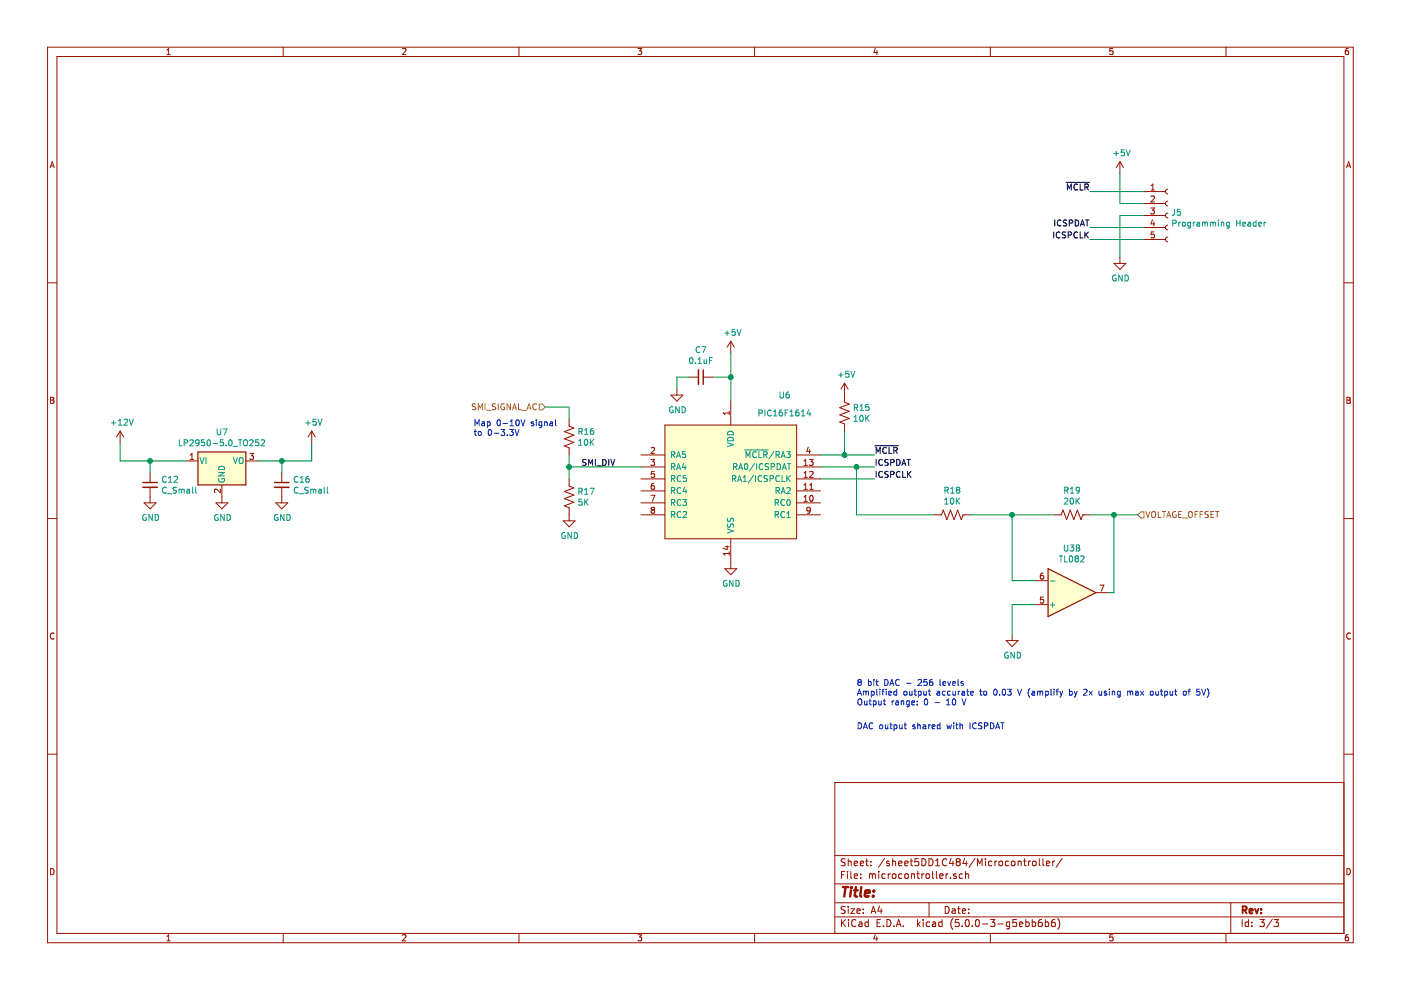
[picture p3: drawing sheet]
<svg xmlns="http://www.w3.org/2000/svg" width="297mm" height="210mm" viewBox="0 0 297 210" stroke-linecap="round" stroke-linejoin="round" font-family="sans-serif">
<g fill="none" stroke="#969400" stroke-width=".21">
<path d="M100.9 85.7l-.5-.1-.2 .1 .1 .5 .4 .1 .2 .3-.3 .3-.5-.1M101.4 86.9v-1.3l.4 .9 .5-.9v1.3M102.8 85.6v1.3M103.2 87h.9M105.1 85.7l-.5-.1-.2 .1v.4l.6 .2 .1 .3-.2 .3-.5-.1M105.6 85.6v1.3M106.9 85.7a.57 .57 0 0 0-.7 .5 .57 .57 0 0 0 .8 .5v-.4h-.3M108.2 85.6v1.3l-.7-1.3v1.3M108.7 86.9l.4-1.3 .4 1.3M108.8 86.5h.6M109.9 85.6v1.3h.6M110.7 87h.9"/>
<path d="M111.7 86.9l.5-1.3 .4 1.3M111.9 86.5h.6M113.7 85.7a.56 .56 0 0 0-.8 .5 .56 .56 0 0 0 .8 .5M114.3 85.7h.7l.6 .6-.6 .6h-.7zM241.9 108.5h.6v1.3h-.6l-.7-.6zM242.9 108.4l.5 1.3 .4-1.3M244.2 108.6l.3-.2a.44 .44 0 0 1 .5 .5v.6l-.5 .2-.3-.2zM245.6 108.4v1.3h.5M246.4 108.4h.7M246.8 108.4v1.3M247.4 109.7l.4-1.3 .4 1.3M247.5 109.4h.6"/>
<path d="M249.3 108.5a.59 .59 0 0 0-.7 .6 .59 .59 0 0 0 .7 .6l.1-.5h-.3M249.9 109.1h.4M250.5 108.4h-.6v1.3h.6M250.7 109.8h1M252 108.6l.3-.2a.44 .44 0 0 1 .5 .5l-.1 .6-.4 .2-.3-.2zM253.4 109.1h.4M254 108.4h-.6v1.3M254.4 109.1h.5M255 108.4h-.6v1.3M256.2 108.5l-.5-.1-.2 .2 .1 .4 .5 .2 .1 .3-.3 .2h-.4M256.7 109.1h.5M257.3 108.4h-.6v1.3h.6"/>
<path d="M257.7 108.4h.7M258.1 108.4v1.3"/>
</g>
<g fill="none" stroke="#0327cd" stroke-width=".21">
<path d="M100.5 91.5h.5M100.7 90.3v-1.3l.4 .9 .5-.9v1.3M100.7 91.1v1l.3 .2M101.5 91.5h.3l.3 .2-.2 .6-.5-.1zM102.2 89.5h.5v.8M102.7 89.7l-.6 .3 .2 .3 .4-.1M103.3 89.5l.4-.1 .2 .3-.1 .5h-.5M103.3 89.4v1.3M103.6 91.2l.2-.1a.67 .67 0 0 1 .5 .6 .67 .67 0 0 1-.5 .6l-.3-.5zM104.8 91.8h.9M105.5 89.1l.2-.1a.69 .69 0 0 1 .4 .6 .69 .69 0 0 1-.4 .7l-.3-.5zM106.2 91.1h.8l-.4 .4 .4 .2v.5l-.2 .1-.6-.1"/>
<path d="M106.7 89.8h.9M107.5 92.2v.1M108 91.1h.8l-.4 .4 .4 .2-.1 .6-.7-.1M108.2 90.3h.7M108.2 89.4l.3-.4v1.3M109.2 91.1l.4 1.2 .4-1.2M109.5 89.1l.2-.1a.69 .69 0 0 1 .4 .6 .69 .69 0 0 1-.4 .7l-.3-.5zM110.5 89l.4 1.3 .4-1.3M113.1 89.5l-.3-.1-.2 .2 .1 .2 .4 .1v.3h-.5M113.7 89v.1M113.7 89.4v.9M114.9 89.5l-.4-.1-.2 .3 .1 .5h.5"/>
<path d="M114.9 89.4v1l-.3 .3-.3-.1M115.5 89.6l.4-.1 .1 .8M115.5 89.4v.9M116.6 89.5h.5l.1 .8M117.2 89.7l-.6 .3 .1 .3 .5-.1M117.8 89v1.1l.2 .2M181.8 147.4l.4-1.3 .4 1.3M181.9 147h.6M181.9 148.4l.3-.2a.44 .44 0 0 1 .5 .4v.7l-.5 .1-.3-.1zM181.9 153.3a.64 .64 0 0 1 .8 .6 .64 .64 0 0 1-.8 .6zM182.2 144.6l-.3-.2 .3-.3h.2l.2 .2-.2 .3M182.2 144.6l-.3 .3v.3l.3 .1h.3l.1-.2v-.2l-.2-.3"/>
<path d="M182.2 144.6h.2M183 146.6v.8M183 146.7l.4-.1 .2 .1M183 154.5l.5-1.2 .4 1.2M183.2 154.2h.6M183.3 148.6v.8l.5-.1M183.6 146.7l.2-.1h.3v.8M183.6 146.7v.7M183.8 148.6v.8M184.1 144.5h.4l.2 .2-.1 .6h-.5M184.1 144.1v1.2M184.3 148.6h.4"/>
<path d="M184.4 148.2v1.1l.3 .1M184.7 146.6h.4l.2 .2-.1 .5h-.5M184.7 146.6v1.2M185 153.4a.58 .58 0 0 0-.7 .5 .58 .58 0 0 0 .7 .6v-.1M185.2 148.7l.3-.1 .3 .2-.1 .6h-.5M185.2 148.6v1.3M185.3 144.1v.1M185.3 144.5v.8M185.7 144.5h.5M185.9 144.1v1.1l.3 .1M185.9 146.1v1.1l.2 .2M186.3 148.6l.1 .8 .4-.1"/>
<path d="M186.5 153.8l.2-.1 .4 .1-.1 .7-.5-.1zM186.5 146.1v.1M186.5 146.6v.8M186.8 148.6v.8M187 146.6h.5M187.3 148.6h.5M187.5 146.1l-.3 .2v1.1M187.5 148.2v1.1l.3 .1M187.6 144.1a.64 .64 0 0 1 .7 .6 .64 .64 0 0 1-.7 .6zM187.7 153.7l.1 .8 .4-.1M187.9 146.1v.1M187.9 146.6v.8"/>
<path d="M188.2 153.7v.8M188.4 147l.6-.1v-.3h-.4l-.2 .1 .1 .6h.5M188.7 145.3l.4-1.2 .4 1.2M188.7 153.7h.5M188.8 145h.6M188.9 153.3v1l.3 .2M189.2 148.6v.8M189.5 148.6l-.3 .2M189.6 153.7h.3l.3 .2-.2 .6h-.4M189.6 153.7v1.3M189.9 148.7l.4-.1 .2 .2v.6h-.5l-.1-.1v-.3l.6-.1M190.1 146.6h-.3l-.3 .2 .1 .5h.5"/>
<path d="M190.1 146.1v1.3M190.7 144.2a.56 .56 0 0 0-.8 .5 .56 .56 0 0 0 .8 .5M190.7 153.7l.1 .8 .5-.1M191.1 148.7h.5v.7M191.1 148.6v.8M191.3 153.7v.8M191.7 153.7h.5M191.7 146.6h.4l.2 .2-.1 .5-.3 .1-.3-.2zM191.9 153.3v1l.3 .2M192.2 144.9h.9M192.8 148.7l-.4-.1-.2 .2 .1 .6h.5M192.8 148.6v1l-.3 .3-.3-.1"/>
<path d="M192.8 146.6l.1 .7h.5M193.3 149l.6-.1v-.2l-.4-.1-.2 .2 .1 .6h.5M193.4 146.6v.8M193.8 146.6h.5M194 146.1v1.1l.3 .2M194 153.7h-.3l-.2 .2 .1 .1 .4 .2v.3h-.5M194.5 149.3v.1M194.5 148.7v.1M194.6 153.8l.5-.1v.8M194.6 153.3v1.2M194.6 144.2l.5-.1 .3 .3-.8 .9h.8M194.7 146.6h.4l.2 .2-.1 .5h-.5"/>
<path d="M194.7 146.6v1.2M195.7 153.7h.5l.1 .8M195.9 146.6v.7h.5M196.1 148.3l.2-.1a.69 .69 0 0 1 .4 .6 .69 .69 0 0 1-.4 .6l-.3-.4zM196.3 154l-.6 .2v.3h.6M196.4 146.6v.8M196.5 144.1h-.6v.6l.4-.2 .3 .3v.3l-.3 .2-.4-.1M196.8 146.6h.5M196.9 153.7v.8M197 146.1v1.1l.3 .2M197.3 153.7l-.4 .2M197.6 154.1l.6-.1v-.3h-.4l-.2 .2 .1 .6h.5"/>
<path d="M197.7 144.1h-.3l-.3 .3v.7l.2 .2 .4-.1 .1-.4-.2-.3h-.3l-.2 .3M198.2 149h1M198.7 146.6h.5v.8M199.2 146.9l-.5 .2v.2h.5M199.3 144.1v1.1l.2 .1M199.3 153.3v1.2M199.3 153.7h-.4l-.2 .2 .1 .6h.5M199.9 144.9l.6-.1v-.3h-.4l-.2 .2 .1 .6h.5M200.4 146.6h-.4l-.2 .2 .1 .5h.5M200.7 149.4h.7M200.7 148.5l.4-.3v1.2M200.8 153.7l.2 .8 .2-.6 .3 .6 .2-.8"/>
<path d="M200.9 144.5l.3 .8 .3-.8M201.5 146.6h-.4l-.2 .2 .1 .5h.5M202 144.9l.6-.1-.1-.3h-.3l-.2 .2v.6h.5M202 148.3l.2-.1a.67 .67 0 0 1 .5 .6 .67 .67 0 0 1-.5 .6l-.3-.4zM202 146.6l.1 .7h.5M202.2 153.3v.1M202.2 153.7v.8M202.6 146.6v.8M202.6 153.7h.5M202.8 153.3v1l.3 .2M203.1 144.1v1.1l.2 .1M203.2 146.6v.8"/>
<path d="M203.5 146.6l-.3 .2M203.5 153.8l.5-.1 .1 .8M203.5 153.3v1.2M204 146.6h.4l.1 .8M204 148.2l.4 1.2 .4-1.2M204.2 144.5h-.3l-.2 .2 .1 .2 .4 .1v.3h-.5M204.5 146.9l-.6 .2 .1 .2h.5M204.9 146.6h.5M205.1 146.1v1.1l.3 .2M205.7 153.3v1.2M205.8 147l.6-.1-.1-.3h-.3l-.2 .1v.6h.5M207 153.4a.56 .56 0 0 0-.8 .5 .56 .56 0 0 0 .8 .5"/>
<path d="M207.7 146.6h.5M207.9 146.1v1.1l.3 .2M208.2 153.3h-.5l-.2 .1 .1 .4 .5 .2 .1 .3-.3 .2h-.4M208.6 146.7l.2-.1 .4 .1-.1 .6h-.5zM208.7 153.9h.6l.2-.2-.1-.3-.7-.1v1.2M210 153.3a.64 .64 0 0 1 .7 .6 .64 .64 0 0 1-.7 .6zM210.8 146.2l.2-.1a.67 .67 0 0 1 .4 .7 .67 .67 0 0 1-.4 .6l-.3-.5zM211.1 154.5l.4-1.2 .4 1.2M211.2 154.2h.6M211.9 147.3v.1M212.2 153.3h.7M212.5 153.3v1.2"/>
<path d="M212.6 146.2l.2-.1a.69 .69 0 0 1 .4 .7 .69 .69 0 0 1-.4 .6l-.3-.5zM213.6 146.1h.8l-.4 .5 .4 .1v.6l-.2 .1-.6-.1M215.7 146.1l.5 1.3 .4-1.3M218.4 145.9a1.4 1.4 0 0 0 0 2M218.8 146.6h.5l.1 .8M219.4 146.9l-.6 .2v.2h.6M220 146.7l.3-.1 .2 .1M220 146.6v.8M220.5 146.7l.2-.1h.3l.1 .8M220.5 146.7v.7M221.7 146.6h.3l.3 .2-.1 .5h-.5M221.7 146.6v1.2"/>
<path d="M222.8 146.1v1.1l.2 .2M223.5 146.1v.1M223.5 146.6v.8M223.9 146.6h.5M224.4 146.1l-.3 .2v1.1M224.7 146.6l.3 .8M225 147.4l-.3 .4M225.3 146.6l-.3 .8M226.8 146.6h.3l.3 .2-.2 .5h-.4M226.8 146.1v1.3M227.8 146.6l.3 .8M228.1 147.4l-.3 .4"/>
<path d="M228.4 146.6l-.3 .8M229.8 146.2l.5-.1 .2 .4-.8 .9h.8M230.9 146.6l.7 .8M231.6 146.6l-.7 .8M233 146.6l.1 .7h.5M233.6 146.6v.8M234.6 146.6h-.3l-.2 .1 .1 .2 .4 .1v.3h-.5M235.2 146.1v.1M235.2 146.6v.8M235.8 146.7l.5-.1v.8M235.8 146.6v.8M237.5 146.6h-.4l-.2 .2 .1 .5h.5"/>
<path d="M237.5 146.6v1l-.2 .2-.3-.1M239.1 146.7l.3-.1 .2 .1M239.1 146.6v.8M239.6 146.7l.2-.1h.3l.1 .8M239.6 146.7v.7M240.8 146.6h.4l.1 .8M241.3 146.9l-.6 .2 .1 .2h.5M241.8 146.6l.7 .8M242.5 146.6l-.7 .8M244 146.6h.3l.2 .2-.1 .5h-.5zM245.1 146.6v.7h.5M245.6 146.6v.8"/>
<path d="M246 146.6h.5M246.2 146.1v1.1l.3 .2M246.9 146.6h.4l.2 .2-.1 .5h-.5M246.9 146.6v1.2M248.1 146.6l.1 .7h.4M248.6 146.6v.8M249 146.6h.5M249.2 146.1v1.1l.3 .2M251 146.6l.5 .1-.1 .6h-.5zM251.9 146.6h.5M252.4 146.1l-.3 .2v1.1M254.4 146.1h-.6l-.1 .6 .2-.1 .5 .1v.6l-.2 .1-.5-.1"/>
<path d="M254.8 146.1l.4 1.3 .4-1.3M255.9 145.9a1.47 1.47 0 0 1 0 2"/>
</g>
<path d="M141 90.1h27.9v24.1h-27.9z" fill-rule="evenodd" fill="#fffecd" stroke="#fffecd" stroke-width=".21"/>
<g fill="none" stroke="#981200" stroke-width=".21">
<path d="M10.1 10h276.8v189.9h-276.8zM12.1 12h272.8v185.9h-272.8zM35.4 11.6h.7M35.4 10.6l.4-.3v1.3M60 10v2M85.3 10.4l.5-.1 .3 .3-.8 1h.8M110 10v2M135.3 10.3h.8l-.5 .5 .4 .1v.5l-.2 .2-.5-.2M160 10v2M185.6 10.2l-.3 .9h.8M185.9 10.7v.9M210 10v2"/>
<path d="M235.9 10.3h-.6v.6l.6-.1v.6l-.1 .2-.5-.2M259.9 10v2M285.9 10.3h-.4l-.2 .3-.1 .7 .3 .3 .4-.2v-.6h-.4l-.3 .2M10.6 35.6l.5-1.3 .4 1.3M10.7 35.2h.7M237.4 34.3l-.7 1.2M237.4 34.3v2.5M237.4 34.3l.8 1.2M244 39.4l.4-.4v1.3M285.5 35.6l.4-1.3 .5 1.3M285.6 35.2h.6M10.1 60h2"/>
<path d="M236.2 55.8h2.5l-1.3 1.3zM237.4 54.6v1.2M242.5 50.8h4.6M242.5 48.2h4.6M242.5 45.7h4.6M242.5 43.2h4.6M242.5 40.6h4.6M244 44.1h.8l-.5 .5 .4 .1 .1 .4-.3 .3-.5-.2M244 40.3h.8M244 41.7l.5-.1 .3 .3-.8 .9h.8M244.3 46.6l-.3 .9h.8M244.7 47.1v.8"/>
<path d="M244.7 49.2h-.6l-.1 .6 .5-.1 .3 .2v.3l-.3 .2-.5-.1M247.6 50.3a.51 .51 0 0 0-.5 .5 .51 .51 0 0 0 .5 .5M247.6 47.7a.51 .51 0 0 0-.5 .5 .51 .51 0 0 0 .5 .5M247.6 45.2a.51 .51 0 0 0-.5 .5 .51 .51 0 0 0 .5 .5M247.6 42.6a.51 .51 0 0 0-.5 .6 .51 .51 0 0 0 .5 .5M247.6 40.1a.51 .51 0 0 0-.5 .5 .51 .51 0 0 0 .5 .5M284.9 60h2M146.1 80h2M149.1 80h2M154.9 72.3v2.6M154.9 72.3l-.7 1.3M154.9 72.3l.8 1.3"/>
<path d="M10.7 84.2h.5l.2 .3-.2 .3 .3 .3-.3 .4h-.5zM10.7 84.8h.5M25.5 91.4l-.8 1.3M25.5 91.4v2.5M25.5 91.4l.7 1.3M39.4 97.7h2.6M40.3 97.4h.8M40.3 96.5l.4-.4v1.3M52.1 97.7h2.6M53 96.1h.7l-.4 .5 .4 .1v.5l-.2 .2-.5-.1M66.1 91.4l-.8 1.3M66.1 91.4v2.5"/>
<path d="M66.1 91.4l.7 1.3M120.7 88.8v1.6l1 .4-2 .7 2 .8-2 .7 2 .8-2 .8 1 .3v1.6M135.9 99h5.1M135.9 96.5h5.1M138 97.4h.8l-.4 .5 .3 .1 .1 .4-.3 .3-.5-.2M138.1 95l.4-.1 .3 .3-.8 .9h.8M138.7 99.9h-.6v.7l.4-.2 .3 .3v.3l-.3 .2-.4-.1M141 90.1h27.9v24.1h-27.9zM142.2 83.8h2.6l-1.3 1.2zM143.5 82.5v1.3M154.6 87.2v.7M154.6 87.6h-1.3l.4 .3"/>
<path d="M154.9 85v5.1M168.9 99h5.1M168.9 96.5h5.1M170.4 97.8l.4-.4v1.3M170.4 98.7h.8M171.4 94.8l-.3 .9h.7M171.6 97.4h.8l-.4 .5 .3 .1 .1 .4-.3 .3-.5-.2M171.7 95.3v.8M179.1 81.2v4.1l1 .4-2.1 .7 2.1 .8-2.1 .8 2.1 .7-2.1 .8 1.1 .4v1.5M179.1 81.2l-.8 1.3M179.1 81.2l.7 1.3M285.6 84.2h.4l.3 .3-.3 .3 .3 .3-.2 .4h-.5z"/>
<path d="M285.6 84.8h.4M10.1 109.9h2M30.5 106.6h2.6l-1.3 1.3zM31.8 100.3v2M31.8 103.3v3.3M45.8 106.6h2.5l-1.3 1.3zM46.7 103.7v.8l-.9-.8-.4 .3 .2 .4M47 102.8v3.8M58.5 106.6h2.5l-1.3 1.3zM59.7 100.3v2M59.7 103.3v3.3M119.4 110.4h2.5l-1.2 1.3z"/>
<path d="M120.7 101.5v1.6l1 .3-2 .8 2 .8-2 .7 2 .8-2 .8 1 .3v2.8M135.9 106.6h5.1M135.9 104.1h5.1M135.9 101.5h5.1M135.9 109.2h5.1M138 105h.8l-.5 1.3M138.3 108.1l-.2-.2 .2-.3h.2l.3 .2-.3 .3M138.3 108.1l-.2 .2v.3l.2 .2h.4l.1-.2v-.3l-.3-.2M138.3 108.1h.2M138.7 102.5h-.3a.79 .79 0 0 0-.1 1.3l.4-.1 .1-.5-.3-.2h-.2l-.2 .2M153.8 115.9h.8M154.2 115.7v.8l-.9-.3"/>
<path d="M154.6 117v.7M154.6 117.4h-1.3l.4 .3M154.9 114.2v6.4M168.9 106.6h5.1M168.9 104.1h5.1M168.9 101.5h5.1M168.9 109.2h5.1M170.4 106.3h.8M170.4 100.3l.4-.4v1.3M170.4 102.8l.4-.3v1.3M170.4 105.4l.4-.4v1.3M170.4 103.8h.8"/>
<path d="M170.4 101.2h.8M171.7 100.1l.4-.2 .3 .4-.8 .9h.8M171.7 103.8h.7M171.7 102.8l.3-.3v1.3M171.8 105.1l.2-.1a.67 .67 0 0 1 .4 .7 .67 .67 0 0 1-.4 .6l-.3-.5zM171.8 108.1l-.3 .2h-.3l-.1-.2v-.4l.4-.1 .3 .2-.2 .9-.4 .1M198.1 109.2h1.5l.4-1.1 .8 2.1 .7-2.1 .8 2.1 .7-2.1 .8 2.1 .4-1h1.5M223.5 109.2h1.5l.4-1.1 .7 2.1 .8-2.1 .8 2.1 .7-2.1 .8 2.1 .4-1h1.5M284.9 109.9h2M11.5 134.3a.58 .58 0 0 0-.8 .5 .58 .58 0 0 0 .8 .6M153.7 120.6h2.5l-1.3 1.3zM213.3 135.8h2.6l-1.3 1.3z"/>
<path d="M214.6 134.5v1.3M219.7 128.2h2.5M219.7 123.1h2.5M221.2 121.5h-.3a.79 .79 0 0 0-.1 1.3l.4-.1 .1-.4-.3-.3h-.2l-.2 .3M221.2 126.6h-.6v.6l.4-.1 .3 .2v.3l-.3 .3-.4-.2M232.4 125.7h2.5M233.2 124.1h.8l-.5 1.2M286.3 134.3a.58 .58 0 0 0-.8 .5 .58 .58 0 0 0 .8 .6M10.1 159.9h2M284.9 159.9h2M284.9 165.9h-107.9v32M10.7 184.2a.65 .65 0 0 1 .8 .6 .65 .65 0 0 1-.8 .7z"/>
<path d="M35.4 198.5l.4-.3v1.3M35.4 199.5h.7M60 197.9v2M85.3 198.3l.5-.1 .3 .3-.8 1h.8M110 197.9v2M135.3 198.2h.8l-.5 .5 .4 .1v.6l-.2 .1-.5-.1M160 197.9v2M177 194.4h107.9M177 191.4h107.9M177 187.4h107.9M177 181.4h107.9M178.4 185.5h.5"/>
<path d="M178.4 195v1.5M178.6 195.6l.7 .9M179.1 184.8h-.7v1.5M179.2 192.2h-.6l-.3 .2 .2 .4 .6 .3v.4l-.2 .2-.6-.1M179.2 182.1h-.6l-.3 .2 .2 .4 .6 .3v.4l-.2 .2-.6-.1M179.3 195l-.9 .8M179.7 184.8v.1M179.7 185.3v1M179.8 182.1v1.5M179.8 192.2v.1M179.8 192.7v1M179.8 182.7l.2-.1h.4l.1 1"/>
<path d="M179.9 195v.1M179.9 195.5v1M180.4 192.7h.8l-.8 1h.8M180.4 184.8v1.3l.2 .2M181.1 183.1l.7-.2v-.3h-.5l-.2 .2 .1 .7h.6M181.1 185.8l.7-.2v-.3h-.5l-.2 .2 .1 .7h.6M181.5 195.1a.59 .59 0 0 0-.8 0 .59 .59 0 0 0-.1 .7 .56 .56 0 0 0 .2 .6 .56 .56 0 0 0 .7-.1M181.7 193.2l.7-.2-.1-.2-.4-.1-.2 .2 .1 .7h.5M182.1 195.5h.6l.1 1M182.4 183.1l.7-.2-.1-.3h-.4l-.2 .2 .1 .7h.5M182.5 186.1v.2M182.5 185.3v.2"/>
<path d="M182.8 195.8l-.5 .1-.3 .2 .3 .4 .5-.1M183 193.5v.2M183 192.8v.1M183.5 182.6h.6M183.7 182.1v1.3l.4 .2M184.1 195.5h-.4l-.3 .2 .1 .6 .2 .2 .4-.1M184.1 195v1.5M184.3 185.4l.5-.1 .2 .2M184.3 185.3v1M184.6 183.4v.2M184.6 182.6v.2M184.7 193.7l.5-1.5 .5 1.5"/>
<path d="M184.8 193.2h.8M185 185.5l.2-.2h.4v1M185 185.5v.8M185.6 198.1l-.3 .9h.8M185.9 198.6v.9M186 195.7h.5M186.3 184.8v.1M186.3 185.3v1M186.5 192.1l-.4 1.1h1M186.7 195h-.7v1.5h.7M186.8 192.7v1M187.3 196.3v.2"/>
<path d="M187.5 182l-1.2 1.9M187.7 185.3h-.4l-.3 .2 .1 .7h.6M188 195a.76 .76 0 0 1 .9 .7 .76 .76 0 0 1-.9 .8zM188.3 185.3v1M188.5 182.6h-.3l-.2 .2v.2l.5 .1v.4h-.5M188.8 185.3l-.5 .2M189.3 185.4l.2-.1 .4 .1v.7l-.2 .2-.4-.2zM189.3 182.7l.2-.1h.3l.1 1M189.3 182.1v1.5M189.5 196.3v.2M190 196.5l.5-1.5 .5 1.5M190.2 196h.7"/>
<path d="M190.5 183.1l.7-.2v-.3h-.4l-.3 .2 .1 .7h.6M191.2 185.3h-.4l-.3 .2 .1 .6 .2 .2 .4-.1M191.5 196.3v.2M191.8 183.1l.7-.2v-.3h-.5l-.2 .2 .1 .7h.6M191.9 185.4l.2-.1 .4 .1v.7l-.2 .2-.4-.2zM193 182.6h.5M193.2 182.1v1.3l.3 .2M193.2 185.4l.2-.1h.4l.1 1M193.2 185.3v1M194.4 185.3h.5M194.5 195v1.5M194.6 184.8v1.3l.3 .2"/>
<path d="M194.7 195.9l.4 .6M194.7 182.1h-.7v.7l.7-.1 .1 .2-.1 .5-.2 .2-.5-.2M195.1 195.5l-.6 .5M195.5 182.1a.76 .76 0 0 1 .8 .7 .76 .76 0 0 1-.8 .8zM195.5 185.3v1M195.7 195v.1M195.7 195.5v1M195.9 185.3l-.4 .2M196.4 185.4l.2-.1 .4 .1v.7l-.2 .2-.4-.2zM197 182.1a.76 .76 0 0 1 .8 .7 .76 .76 0 0 1-.8 .8zM197 191.4v3M197.1 195.5h-.4l-.3 .2v.6l.3 .2 .4-.1"/>
<path d="M197.7 195.5h.6l.1 1M197.7 184.8v1.3l.2 .2M198.4 195.8l-.7 .3 .2 .4 .5-.1M198.4 183.6h.8M198.4 182.5l.4-.4v1.5M198.5 184.8v1.3l.2 .2M199.2 185.8l.7-.2v-.3h-.5l-.2 .2 .1 .7h.6M199.7 195.5h-.4l-.3 .2 .1 .6 .2 .2 .4-.1M199.7 195v1.5M200.4 192.2a.75 .75 0 0 1 .8 .7 .75 .75 0 0 1-.8 .8zM200.6 185.3v1M200.7 182.2a.71 .71 0 0 0-1 .5 .71 .71 0 0 0 .8 .9l.2-.2"/>
<path d="M201 185.3l-.4 .2M201.5 186.1v.2M201.6 182l-.3 1.1h.9M201.9 192.8h.6v.9M202 194.8a1.71 1.71 0 0 0 0 2.2M202 182.6v1M202.5 193l-.5 .1-.2 .2 .2 .4 .5-.1M202.7 185.3h-.3l-.2 .2v.2l.5 .1v.4h-.5M203 182.7l-.3 .3 .1 .4 .2 .2h.3l.3-.3-.1-.4-.2-.2M203 182.7l-.3-.3 .3-.3 .5 .1v.4l-.2 .1M203 182.7h.3M203 192.7h.6"/>
<path d="M203.2 192.2v1.3l.4 .2M203.3 195h-.7l-.1 .7 .7-.1 .2 .2-.1 .5-.2 .2-.6-.2M204 196.3v.2M204 193.2l.7-.2v-.2l-.5-.1-.2 .2 .1 .7h.6M204.1 185.3h-.4l-.3 .2v.6l.3 .2 .4-.1M204.5 182l-.3 1.1h.9M204.7 185.4l.2-.1h.4l.1 1M204.7 184.8v1.5M204.9 195h.1a.81 .81 0 0 1 .5 .7 .81 .81 0 0 1-.5 .8 .95 .95 0 0 1-.1-1.5zM204.9 182.6v1M205.4 193.5v.2M205.4 192.8v.1"/>
<path d="M206.1 196.3v.2M206.7 182l-1.3 1.9M207 195h.3a.85 .85 0 0 1-.1 1.5 1 1 0 0 1-.2-1.5zM207.2 183.6v-1.5l.5 1 .5-1v1.5M208.3 195.9h1.1M208.9 182.1v.1M208.9 182.6v1M210 197.9v2M210 195h.9l-.5 .5 .5 .2v.6l-.3 .2-.6-.2M210.3 182.6h-.4l-.3 .3v.5l.3 .2 .4-.1M210.9 182.6v1M211.4 182.6l-.5 .3"/>
<path d="M211.6 195.9h1.1M211.9 182.7l.2-.1 .4 .1v.7l-.2 .2-.4-.2zM213.9 182.6h-.5l-.3 .3 .2 .6h.6M214.1 195.5h-.5l-.3 .2 .1 .6 .2 .2 .5-.1M214.1 195.5l-.1 1.3-.2 .2-.4-.1M214.5 182.7l.2-.1 .4 .1 .1 .6-.1 .2-.4 .1-.2-.2zM215.5 195h-.7l-.1 .7 .7-.1 .1 .7-.2 .2-.6-.2M215.9 182.7l.2-.1h.3l.1 1M215.9 182.6v1M216.1 196l.8-.2-.1-.3h-.5l-.2 .2 .1 .7h.6M217 182.6h.6M217.2 182.1v1.3l.4 .2"/>
<path d="M217.5 195.5h.4l.3 .2-.1 .7h-.6M217.5 195v1.5M218.1 182.6v1M218.5 182.6l-.4 .3M218.9 195.5h.4l.3 .2-.1 .6-.2 .2-.4-.1M218.9 195v1.5M219 182.7l.2-.1 .4 .1 .1 .6-.1 .2-.4 .1-.2-.2zM220.4 182.1v1.3l.2 .2M220.8 195h-.4a1.11 1.11 0 0 0-.1 1.4l.4 .1 .2-.2 .1-.5-.3-.3-.4 .1-.2 .2M221.1 182.1v1.3l.2 .2M221.6 195.5h.5l.2 .2-.1 .7h-.6M221.6 195v1.5"/>
<path d="M221.9 183.1l.7-.2-.1-.3h-.4l-.2 .2v.7h.6M223.2 182.6v1M223.6 195h-.4a1.16 1.16 0 0 0-.2 1.4l.5 .1 .2-.2 .1-.5-.3-.3-.5 .1-.1 .2M223.6 182.6l-.4 .3M224.3 194.8a1.71 1.71 0 0 1 0 2.2M225.2 182l-1.3 1.9M235.9 198.2h-.6v.6l.6-.1v.7l-.1 .1-.5-.1M259.9 197.9v2M260.9 191.4v6.5M263.4 195v1.5M264.7 195.5h-.4l-.3 .2 .1 .7h.6M264.7 195v1.5"/>
<path d="M265.4 196.3v.2M265.4 195.5v.2M267.1 195h1l-.6 .5 .5 .2v.6l-.2 .2-.7-.2M269.8 194.9l-1.3 1.9M270.1 195h1l-.6 .5 .5 .2v.6l-.2 .2-.7-.2M285.6 184.2a.65 .65 0 0 1 .7 .6 .65 .65 0 0 1-.7 .7zM285.9 198.2h-.4l-.2 .3-.1 .7 .3 .3 .4-.1v-.7h-.4l-.3 .2"/>
</g>
<g fill="none" stroke="#009596" stroke-width=".21">
<path d="M236.2 32.5h.9M236.7 32.1v.9M238.4 31.8h-.7v.6l.2-.2 .4 .1 .1 .6-.2 .1-.5-.1M238.8 31.8l.4 1.2 .4-1.2M236.6 58.4a.59 .59 0 0 0-.7 .6 .59 .59 0 0 0 .7 .5l.1-.5h-.3M237.9 58.3v1.3l-.7-1.3v1.3M238.5 58.3a.64 .64 0 0 1 .7 .6 .64 .64 0 0 1-.7 .7zM248.7 47.3h.6l.1-.2-.1-.3-.6-.1v1.3M249 44.4v.9l-.1 .3h-.3M249.9 47.1v.9M250.2 44.4h-.5l-.1 .6 .5-.1 .2 .2v.3l-.2 .2-.5-.1M250.3 47.1l-.4 .2"/>
<path d="M250.8 47.2l.3-.1 .2 .2-.1 .6-.5-.1zM252.4 47.1v1l-.2 .3-.3-.1M252.4 47.2l-.4-.1-.2 .2 .1 .6h.5M253 47.1v.9M253.4 47.1l-.4 .2M253.8 47.2h.5v.8M254.3 47.4l-.6 .2 .1 .3h.5M255 47.2l.3-.1 .2 .2M255 47.1v.9M255.5 47.3l.2-.2 .3 .1v.8M255.5 47.3v.7M256.6 47.2l.4-.1 .2 .2"/>
<path d="M256.6 47.1v.9M257.2 47.3l.2-.2 .3 .1v.8M257.2 47.3v.7M258.3 46.7v.1M258.3 47.1v.9M258.9 47.2h.5l.1 .8M258.9 47.1v.9M260.6 47.1v1.2l-.2 .1-.3-.1M260.6 47.2l-.3-.1-.3 .2 .1 .6h.5M262.2 46.7v1.3M262.2 47.3h.7M262.9 46.7v1.3"/>
<path d="M263.5 47.5l.6-.1-.1-.2-.4-.1-.1 .2v.6h.5M264.6 47.2h.5l.1 .8M265.2 47.4l-.6 .2 .1 .4 .5-.1M266.3 47.2l-.4-.1-.2 .2 .1 .6h.5M266.3 46.7v1.3M266.9 47.5l.5-.1v-.2l-.4-.1-.1 .2v.6h.5M268 47.1v.9M268.4 47.1l-.4 .2M146.3 75.9l.2-.1a.67 .67 0 0 1 .4 .6 .67 .67 0 0 1-.4 .7l-.3-.5zM147.4 76.9v.2M148 77.1h.7M148 76.2l.4-.4v1.3"/>
<path d="M148.4 73.6a.56 .56 0 0 0-.8 .5 .56 .56 0 0 0 .8 .5M148.8 73.5h.8l-.5 1.3M149.3 76.2v.8l.5-.1M149.8 76.2v.9M150.4 76.4h.5M151 75.8h-.6v1.3M153.7 70.6h.9M154.2 70.1v1M155.9 69.8h-.7v.6l.2-.1 .4 .1 .1 .6-.2 .1-.5-.1M156.3 69.8l.4 1.3 .4-1.3M177.8 79.5h.9M178.3 79v1"/>
<path d="M180 78.7h-.6l-.1 .6 .2-.1 .4 .1 .1 .6-.2 .1-.5-.1M180.4 78.7l.4 1.3 .4-1.3M23.6 89.7h1M24.1 89.2v.9M25.1 90.1h.8M25.1 89.2l.4-.3v1.2M26.3 89l.5-.1 .2 .3-.7 .9h.7M27.4 88.9l.4 1.2 .5-1.2M38 93.2v1.3h.6M39.1 93.9h.6l.1-.2-.1-.3-.6-.2v1.3M40.3 93.4l.5-.2 .2 .4-.8 .9h.8M42.2 93.8l-.2 .2h-.4l-.1-.2v-.4l.5-.2 .2 .3-.1 .7-.1 .3h-.4"/>
<path d="M42.4 97l.4 1.3 .5-1.3M43.3 93.2h-.6v.7l.5-.2 .2 .3v.3l-.2 .2-.5-.1M43.7 97v1.3M44 93.4l.2-.2a.69 .69 0 0 1 .4 .7 .69 .69 0 0 1-.4 .6l-.3-.5zM45.2 94h.9M46.1 90.9v1.1l.2 .2 .4-.1 .1-.1v-1.1M46.5 99a.67 .67 0 0 1 .8-.1 .67 .67 0 0 1 .3 .7h-1.3zM47.3 90.9h.8l-.5 1.3M47.3 93.2h-.6v.7l.4-.2 .3 .3v.3l-.3 .2-.4-.1M47.9 94.4v.1M48.6 93.4l.2-.2a.69 .69 0 0 1 .4 .7 .69 .69 0 0 1-.4 .6l-.3-.5zM49.5 94.6h.9"/>
<path d="M49.5 97l.4 1.3 .4-1.3M50.6 93.2h.7M50.8 97.2l.2-.2a.44 .44 0 0 1 .5 .5v.6l-.5 .2-.2-.2zM50.9 93.2v1.3M51.7 93.4l.2-.2a.45 .45 0 0 1 .6 .5l-.2 .8h-.5a.92 .92 0 0 1-.1-1.1zM53 93.4l.4-.2 .3 .4-.8 .9h.8M54.8 93.2h-.6v.7l.2-.2 .4 .2v.5l-.1 .1-.5-.1M55.4 93.4l.5-.2 .2 .4-.8 .9h.8M64.8 89.7h1M65.3 89.2v.9M67 88.9h-.6l-.1 .6 .2-.1h.5v.6l-.2 .1-.5-.1M67.4 88.9l.4 1.2 .5-1.2"/>
<path d="M122.7 94.4h.7M122.7 93.5l.4-.4v1.3M122.7 91.5l.7-.1v-.4l-.7-.2v1.3M123.1 91.5l.4 .6M123.9 92.1h.8M123.9 91.2l.4-.4v1.3M124 93.3l.2-.2a.67 .67 0 0 1 .4 .7 .67 .67 0 0 1-.4 .6l-.3-.5zM125.2 93.1v1.3M125.3 93.7l.6 .7M125.8 90.8l-.5 .2-.1 .4v.6h.6l.1-.1-.1-.5-.4-.1-.2 .3M125.9 93.1l-.7 .8M142.3 99l.7-.1v-.5l-.7-.1v1.3"/>
<path d="M142.3 96.4l.7-.1v-.4l-.7-.1v1.2M142.7 96.4l.4 .6M142.7 99l.4 .6M142.7 86.3a.59 .59 0 0 0-.8 .6 .59 .59 0 0 0 .8 .6v-.5h-.2M143.4 97l.5-1.2 .4 1.2M143.4 99.6l.5-1.3 .4 1.3M143.6 99.2h.6M143.6 96.7h.6M144 86.2v1.3l-.7-1.3v1.3M144.6 86.2a.64 .64 0 0 1 .7 .7 .64 .64 0 0 1-.7 .6zM145 98.2l-.3 .9h.7M145.3 98.7v.9"/>
<path d="M145.3 95.8h-.6v.6l.1-.2 .5 .1v.6l-.2 .1-.4-.1M154.2 93.9l1.3 .4-1.3 .4M154.4 92.8a.66 .66 0 0 1 .8-.1 .66 .66 0 0 1 .3 .7h-1.3zM154.4 91.6a.66 .66 0 0 1 .8-.1 .66 .66 0 0 1 .3 .7h-1.3zM155.5 99l.6-.1 .2-.2-.1-.3-.7-.1v1.3M155.8 99l.5 .6M156.6 99.6l.4-1.3 .5 1.3M156.7 99.2h.6M157.9 95.4h5M157.9 98.4l.2-.1a.69 .69 0 0 1 .5 .6 .69 .69 0 0 1-.5 .7l-.3-.5zM158.2 97v-1.2l.4 .9 .4-.9v1.2M160 98.2l-1.1 1.7"/>
<path d="M160.4 95.9a.56 .56 0 0 0-.8 .1 .56 .56 0 0 0 0 .7l.4 .3 .4-.1M160.4 98.3v1.3M160.9 95.8v1.2h.6M160.9 87.6l.6-.1 .1-.1v-.4l-.7-.1v1.3M161.7 98.4a.56 .56 0 0 0-.8 .5 .56 .56 0 0 0 .8 .5M161.9 96.4l.7-.1v-.4l-.7-.1v1.2M162.2 86.9v1.3M162.2 96.4l.5 .6M163 98.4l-.5-.1-.3 .2 .1 .4 .6 .2v.3l-.2 .2-.5-.1M163.5 99l.7-.1v-.5l-.7-.1v1.3M163.5 87a.56 .56 0 0 0-.7 .1 .56 .56 0 0 0 0 .8l.3 .3 .4-.1M164 87.3l.4-.4v1.3"/>
<path d="M164 88.2h.7M164.1 95.7l-1.1 1.6M164.5 96.4h.6l.2-.2-.1-.3-.7-.1v1.2M164.8 98.3a.64 .64 0 0 1 .7 .6 .64 .64 0 0 1-.7 .7zM164.8 96.4l.5 .6M165.4 83.1v1.1l.2 .2 .4-.1 .1-.1v-1.1M165.6 97l.4-1.2 .5 1.2M165.8 96.7h.5M165.8 86.9h-.2a.79 .79 0 0 0-.2 1.3l.4-.1 .1-.4-.2-.3h-.3l-.2 .3M165.9 99.6l.4-1.3 .4 1.3M166 99.2h.6M166.5 87.5h.4"/>
<path d="M166.8 95.8h.8l-.5 .4 .4 .2v.5l-.2 .1-.5-.1M166.9 98.3h.8M167.1 86.9h-.6v1.3M167.2 83.1h-.2a.79 .79 0 0 0-.1 1.3l.4-.1v-.6l-.4-.1-.3 .2M167.3 98.3v1.3M167.5 88.2h.7M167.5 87.3l.4-.4v1.3M169.3 86.9h-.2a.79 .79 0 0 0-.1 1.3l.4-.1v-.6l-.4-.1-.3 .3M169.9 87.3l.4-.4v1.3M169.9 88.2h.8M171.4 86.9l-.3 .9h.8M171.7 87.4v.8"/>
<path d="M181.1 89.3h.7M181.1 88.4l.3-.3v1.2M181.1 86.4h.6l.1-.5-.7-.1v1.2M181.4 86.4l.4 .6M182.3 86.1l.4-.3v1.2M182.3 87h.8M182.4 88.2l.2-.1a.67 .67 0 0 1 .4 .6 .67 .67 0 0 1-.4 .6l-.3-.5zM183.5 88.1v1.2M183.7 88.6l.6 .7M184.2 85.8h-.6l-.1 .6 .5-.2 .3 .3v.3l-.3 .2-.5-.1M184.3 88.1l-.8 .7M31 109.2a.59 .59 0 0 0-.8 .5 .59 .59 0 0 0 .8 .6v-.5h-.2"/>
<path d="M32.3 109.1v1.3l-.7-1.3v1.3M32.9 109.1a.64 .64 0 0 1 .7 .6 .64 .64 0 0 1-.7 .7zM35.2 101.1a.56 .56 0 0 0-.8 .5 .56 .56 0 0 0 .8 .5M35.2 103.4a.56 .56 0 0 0-.7 .5 .56 .56 0 0 0 .7 .5M35.5 104.7h1M35.7 102.3h.7M35.7 101.3l.4-.3v1.3M36.9 101.1l.5-.1 .3 .3-.8 1h.8M37.4 103.4l-.5-.1-.1 .1v.5l.5 .1 .1 .3-.2 .3-.5-.1M38 103.9l.3-.2 .2 .2M38 103.7v.9M38.5 103.9l.2-.2 .3 .1 .1 .8"/>
<path d="M38.5 103.9v.7M39.7 103.8h.4l.1 .8M40.2 104l-.6 .3 .1 .2h.5M40.8 103.3v1.1l.2 .2M41.5 103.3v1.1l.1 .2M46.2 109.2a.59 .59 0 0 0-.7 .5 .59 .59 0 0 0 .7 .6l.1-.5h-.3M46.3 100.2h1.3l-1.3 .7h1.3M46.4 101.5a.57 .57 0 0 0 .6 .7 .57 .57 0 0 0 .5-.8h-.4v.3M47.5 109.1v1.3l-.7-1.3v1.3M48.1 109.1a.64 .64 0 0 1 .8 .6 .64 .64 0 0 1-.8 .7zM58.9 109.2a.59 .59 0 0 0-.7 .5 .59 .59 0 0 0 .7 .6l.1-.5h-.3M60.2 109.1v1.3l-.7-1.3v1.3"/>
<path d="M60.8 109.1a.64 .64 0 0 1 .7 .6 .64 .64 0 0 1-.7 .7zM63.1 101.1a.56 .56 0 0 0-.7 .5 .56 .56 0 0 0 .7 .5M63.2 103.4a.56 .56 0 0 0-.8 .5 .56 .56 0 0 0 .8 .5M63.4 104.7h1M63.6 102.3h.8M63.6 101.3l.4-.3v1.3M65.4 103.4l-.5-.1-.2 .1v.5l.5 .1 .2 .3-.3 .3-.5-.1M65.5 101l-.5 .1-.2 .4 .1 .6 .6 .1 .1-.2-.1-.5h-.4l-.3 .2M65.9 103.7v.9M65.9 103.9l.3-.2 .2 .2M66.4 103.9l.2-.2 .3 .1 .1 .8M66.4 103.9v.7"/>
<path d="M67.6 103.8h.5v.8M68.1 104l-.6 .3 .1 .2h.5M68.7 103.3v1.1l.2 .2M69.4 103.3v1.1l.2 .2M119.8 113a.59 .59 0 0 0-.7 .5 .59 .59 0 0 0 .7 .6l.1-.5h-.3M121.1 112.9v1.3l-.7-1.3v1.3M121.8 112.9a.64 .64 0 0 1 .7 .6 .64 .64 0 0 1-.7 .7zM122.7 104.2l.7-.1v-.5l-.7-.1v1.3M123.1 104.2l.4 .6M123.4 105.8h-.6l-.1 .6 .5-.1 .2 .3v.3l-.2 .2-.5-.1M123.9 103.9l.4-.4v1.3M123.9 104.8h.8"/>
<path d="M124 105.8v1.3M124.1 106.4l.6 .7M124.7 105.8l-.7 .8M125.1 103.5h.8l-.5 1.3M142.3 106.6l.7-.1v-.5l-.7-.1v1.3M142.3 104l.7-.1v-.4l-.7-.1v1.2M142.3 101.5l.7-.1v-.4l-.7-.2v1.3M142.3 109.1l.7-.1v-.4l-.7-.2v1.3M142.7 101.5l.4 .6M142.7 104l.4 .6M142.7 106.6l.4 .6M142.7 109.1l.4 .6"/>
<path d="M144.4 106a.56 .56 0 0 0-.8 .5 .56 .56 0 0 0 .8 .6M144.4 103.5a.56 .56 0 0 0-.8 .5 .56 .56 0 0 0 .8 .5M144.4 101a.56 .56 0 0 0-.8 .5 .56 .56 0 0 0 .8 .5M144.4 108.6a.56 .56 0 0 0-.8 .5 .56 .56 0 0 0 .8 .5M144.8 105.9h.8l-.5 .5 .4 .1 .1 .4-.3 .3-.5-.1M144.8 108.6l.5-.2 .3 .4-.8 .9h.8M145.1 103.3l-.3 .9h.8M145.4 103.8v.8M145.5 100.8h-.6l-.1 .6 .5-.1 .3 .3v.3l-.3 .2-.5-.1M154.2 112.2l1.3 .4-1.3 .4M154.3 109.9l-.1 .5 .3 .2 .3-.1 .2-.6h.4l.1 .2-.1 .5M154.3 111.1l-.1 .5 .2 .1h.3l.3-.5 .3-.1 .2 .2-.1 .5"/>
<path d="M155.3 101.5l.7-.1v-.4l-.7-.2v1.3M155.6 101.5l.4 .6M156.4 102.1l.4-1.3 .4 1.3M156.5 101.7h.6M157.6 102.1h.7M157.6 101.2l.3-.4v1.3M159.8 100.8l-1.1 1.6M160.2 100.8v1.3M161.5 101a.58 .58 0 0 0-.8 .5 .58 .58 0 0 0 .8 .6v-.1M162.7 100.9l-.5-.1-.2 .2v.3l.6 .3 .1 .3-.2 .2h-.5M163.3 101.5l.6-.1 .1-.1-.1-.3-.6-.2v1.3M164.4 106.6l.6-.1v-.5l-.6-.1v1.3"/>
<path d="M164.4 109.1h.6v-.5l-.6-.2v1.3M164.5 104h.6l.2-.2-.1-.3-.7-.1v1.2M164.7 106.6l.4 .6M164.7 109.1l.4 .6M164.8 104l.5 .6M165.3 101a.56 .56 0 0 0-.8 0 .56 .56 0 0 0 0 .8l.4 .3 .4-.1M165.6 104.6l.4-1.2 .5 1.2M165.8 104.3h.5M165.8 100.8v1.3h.6M166.3 106a.56 .56 0 0 0-.8 .5 .56 .56 0 0 0 .8 .6M166.3 108.6a.56 .56 0 0 0-.8 .5 .56 .56 0 0 0 .8 .5M166.8 103.5l.5-.1 .3 .3-.8 .9h.8"/>
<path d="M166.8 100.8v1.3M166.8 109.7h.8M166.8 108.8l.4-.4v1.3M166.9 106l.2-.1a.67 .67 0 0 1 .5 .6 .67 .67 0 0 1-.5 .7l-.3-.5zM167 101.4l.6 .7M167.6 100.8l-.8 .8M200.3 106.9h.7M200.3 106l.4-.4v1.3M200.4 104l.6-.1v-.5l-.6-.1v1.3M200.7 104l.4 .6M201.5 104.6h.8M201.5 103.6l.4-.3v1.3"/>
<path d="M201.6 105.7l.2-.1a.67 .67 0 0 1 .4 .6 .67 .67 0 0 1-.4 .7l-.3-.5zM202.8 105.6v1.3M202.9 106.2l.6 .7M203 103.9l-.2 .2v.3l.2 .2 .4-.1 .1-.2v-.2l-.3-.2M203 103.9l-.2-.3 .2-.3h.2l.3 .2-.3 .4M203 103.9h.2M203.5 105.6l-.7 .7M224.6 117.9h.7M225 117.9v1.2M225.7 115.6v1l.2 .2h.4l.1-.2v-1M225.7 105.7l.4-.1 .3 .4-.8 .9h.8M225.7 104l.6-.1 .1-.5-.7-.1v1.3"/>
<path d="M225.7 117.9v1.2h.6M226 104l.4 .6M226.8 118l.2-.1a.69 .69 0 0 1 .4 .6 .69 .69 0 0 1-.4 .6l-.3-.4zM226.9 115.6h.8l-.5 .4 .4 .2v.5l-.2 .1-.5-.1M226.9 104.6h.8M226.9 103.6l.4-.3v1.3M227 105.7l.2-.1a.67 .67 0 0 1 .4 .6 .67 .67 0 0 1-.4 .7l-.3-.5zM228.1 118.4l-.2-.2 .2-.3 .5 .1v.3l-.2 .1M228.1 118.4l-.2 .3v.2l.2 .2h.3l.2-.2v-.4l-.2-.1M228.1 118.4h.3M228.1 105.6v1.3M228.2 115.6h.4l.3 .2-.3 .4 .3 .2-.1 .4h-.6z"/>
<path d="M228.2 116.2h.4M228.3 106.2l.6 .7M228.9 103.9l-.3 .2-.3-.1-.1-.6 .4-.1 .3 .2-.1 .8-.2 .2-.3 .1M228.9 105.6l-.8 .7M229.1 118l.5-.1 .3 .3-.8 .9h.8M154.1 123.1a.59 .59 0 0 0-.7 .6 .59 .59 0 0 0 .7 .6l.1-.5h-.3M155.4 123v1.3l-.7-1.3v1.3M156 123a.64 .64 0 0 1 .7 .7 .64 .64 0 0 1-.7 .6zM213.7 138.4a.59 .59 0 0 0-.7 .5 .59 .59 0 0 0 .7 .6l.1-.5h-.2M215.1 138.3v1.2l-.8-1.2v1.2M215.7 138.3a.64 .64 0 0 1 .7 .6 .64 .64 0 0 1-.7 .6zM222.7 128.3h1"/>
<path d="M222.7 123.2h1M223.2 127.8v1"/>
</g>
<g fill="#fffecd" stroke="#fffecd" stroke-width=".25">
<path d="M222.2 120.6l10.2 5.1-10.2 5z"/>
<path d="M42 95.8h10.1v7h-10.1z" fill-rule="evenodd"/>
</g>
<path d="M42 95.8h10.1v7h-10.1zM222.2 120.6l10.2 5.1-10.2 5z" fill="none" stroke="#981200" stroke-width=".25"/>
<g fill="none" stroke="#009300" stroke-width=".21">
<path d="M237.4 36.8v6.4h5.1M231.1 50.8h11.4M231.1 48.2h11.4M231.1 40.6h11.4M242.5 45.7h-5.1v8.9M146.1 80h-2.6v2.5M151.1 80h3.8M154.9 74.9v10.1M25.5 93.9v3.8h13.9M31.8 97.7v2.6M59.7 97.7v2.6M66.1 93.9v3.8h-11.4"/>
<path d="M115.6 86.3h5.1v2.5M120.7 99h15.2M120.7 96.5v5M174 96.5h11.4M174 99h11.4M179.1 91.4v5.1M181.6 99v10.2h16.5M174 101.5h11.4M205.7 109.2h17.8M214.6 109.2v13.9h5.1M231.1 109.2h10.1M236.2 109.2v16.5h-1.3"/>
<path d="M219.7 128.2h-5.1v6.3"/>
</g>
<path d="M148.1 78.4v3.1M30.3 103.3h3M58.2 103.3h3.1" fill="none" stroke="#981200" stroke-width=".33"/>
<path d="M149.1 78.4v3.1M30.3 102.3h3M58.2 102.3h3.1" fill="none" stroke="#981200" stroke-width=".3"/>
<g fill="none" stroke="#000" stroke-width=".21">
<path d="M226 38.7h5M228.5 39.1a.56 .56 0 0 0-.8 .1 .56 .56 0 0 0 0 .8l.4 .3 .4-.1M229 39v1.3h.6M230 39.7l.7-.1v-.5l-.7-.1v1.3M230.3 39.7l.5 .6M223.4 49.2v1.2M223.6 46.6v1.3M224.7 49.3a.58 .58 0 0 0-.8 .5 .58 .58 0 0 0 .8 .6v-.1M225 46.8a.56 .56 0 0 0-.8 .5 .56 .56 0 0 0 .8 .5M225.9 49.2h-.5l-.1 .1v.4l.5 .2 .1 .3-.2 .2h-.5M226.2 46.7l-.5-.1-.3 .3 .2 .3 .5 .2v.4l-.2 .1h-.5M226.3 40.3v-1.3l.4 .9 .4-.9v1.3"/>
<path d="M226.5 49.8h.6l.1-.2-.1-.3-.6-.1v1.2M226.7 47.3l.7-.1v-.4l-.7-.2v1.3M228 46.6a.64 .64 0 0 1 .7 .7 .64 .64 0 0 1-.7 .6zM228.5 49.3a.56 .56 0 0 0-.8 .1 .56 .56 0 0 0 0 .7l.4 .3 .4-.1M229 49.2v1.2h.6M229.1 47.9l.4-1.3 .4 1.3M229.2 47.5h.6M230 49.2v1.2M230.2 46.6h.7M230.2 49.7l.6 .7M230.5 46.6v1.3M230.8 49.2l-.8 .7"/>
<path d="M124.2 97.5l-.4-.1-.2 .1v.4l.5 .2 .1 .3-.2 .3-.5-.1M124.8 98.7v-1.3l.4 .9 .4-.9v1.3M126.2 97.4v1.3M126.5 98.8h1M127.8 97.4a.64 .64 0 0 1 .7 .6 .64 .64 0 0 1-.7 .7zM129.1 97.4v1.3M129.5 97.4l.4 1.3 .4-1.3M185.5 94.5h5M185.8 96.1v-1.2l.4 .9 .4-.9v1.2M185.8 97.4v1.3M185.8 99.9v1.3M187.1 97.5a.58 .58 0 0 0-.8 .5 .58 .58 0 0 0 .7 .6l.1-.1"/>
<path d="M187.9 95a.56 .56 0 0 0-.8 .5 .56 .56 0 0 0 .8 .5M188.3 97.5l-.5-.1-.2 .1v.4l.6 .2 .1 .3-.2 .3-.5-.1M188.5 94.9v1.2h.6M188.9 98.1l.6-.1v-.5l-.6-.1v1.3M189.5 95.5h.6l.1-.2v-.3l-.7-.1v1.2M189.8 95.5l.4 .6M190.1 97.4a.64 .64 0 0 1 .7 .6 .64 .64 0 0 1-.7 .7zM191.2 98.7l.4-1.3 .5 1.3M191.3 98.3h.6M191.4 99.9v1.3h.6M192.3 97.4h.7M192.4 99.9v1.3"/>
<path d="M192.7 97.4v1.3M193.1 99.9l-.7 .8M187.1 100.1a.58 .58 0 0 0-.8 .5 .58 .58 0 0 0 .7 .6l.1-.1M188.3 100l-.5-.1-.2 .2v.3l.6 .3 .1 .3-.2 .2h-.5M188.9 100.6h.6v-.5l-.6-.2v1.3M190.8 100.1a.56 .56 0 0 0-.8 .5 .56 .56 0 0 0 .8 .5M192.6 100.5l.5 .7"/>
</g>
<g fill="#009300" stroke="#009300" stroke-width=".21">
<circle cx="59.7" cy="97.7" r=".51"/>
<circle cx="31.8" cy="97.7" r=".51"/>
<circle cx="154.9" cy="80" r=".51"/>
<circle cx="179.1" cy="96.5" r=".51"/>
<circle cx="120.7" cy="99" r=".51"/>
<circle cx="214.6" cy="109.2" r=".51"/>
<circle cx="181.6" cy="99" r=".51"/>
<circle cx="236.2" cy="109.2" r=".51"/>
</g>
<path d="M263.5 193l.7-.1 .1-.2-.1-.4-.2-.1h-.5v1.5M263.8 193l.5 .7M264.9 193.2l.7-.2-.1-.2-.4-.1-.2 .2 .1 .7h.5M266.1 192.7l.4 1 .3-1M267.4 193.5v.2M267.4 192.8v.1" fill="none" stroke="#981200" stroke-width=".38"/>
<path d="M178.7 188.1h1.1M179.3 188.1l-.3 2M180.4 188.8l-.2 1.3M180.5 188.1v.2M180.5 188.1l.1 .1-.1 .1M181.1 188.8h.7M181.5 188.1l-.3 1.7 .1 .2 .4 .1M182.6 188.1l-.2 1.7 .2 .3M183.4 189.4l1-.2-.1-.4h-.5l-.4 .2v1h.8M185.1 189.9v.2M185.3 188.8l.1 .1-.2 .1M185.3 188.8l-.1 .2" fill="none" stroke="#981200" stroke-width=".51"/>
</svg>
